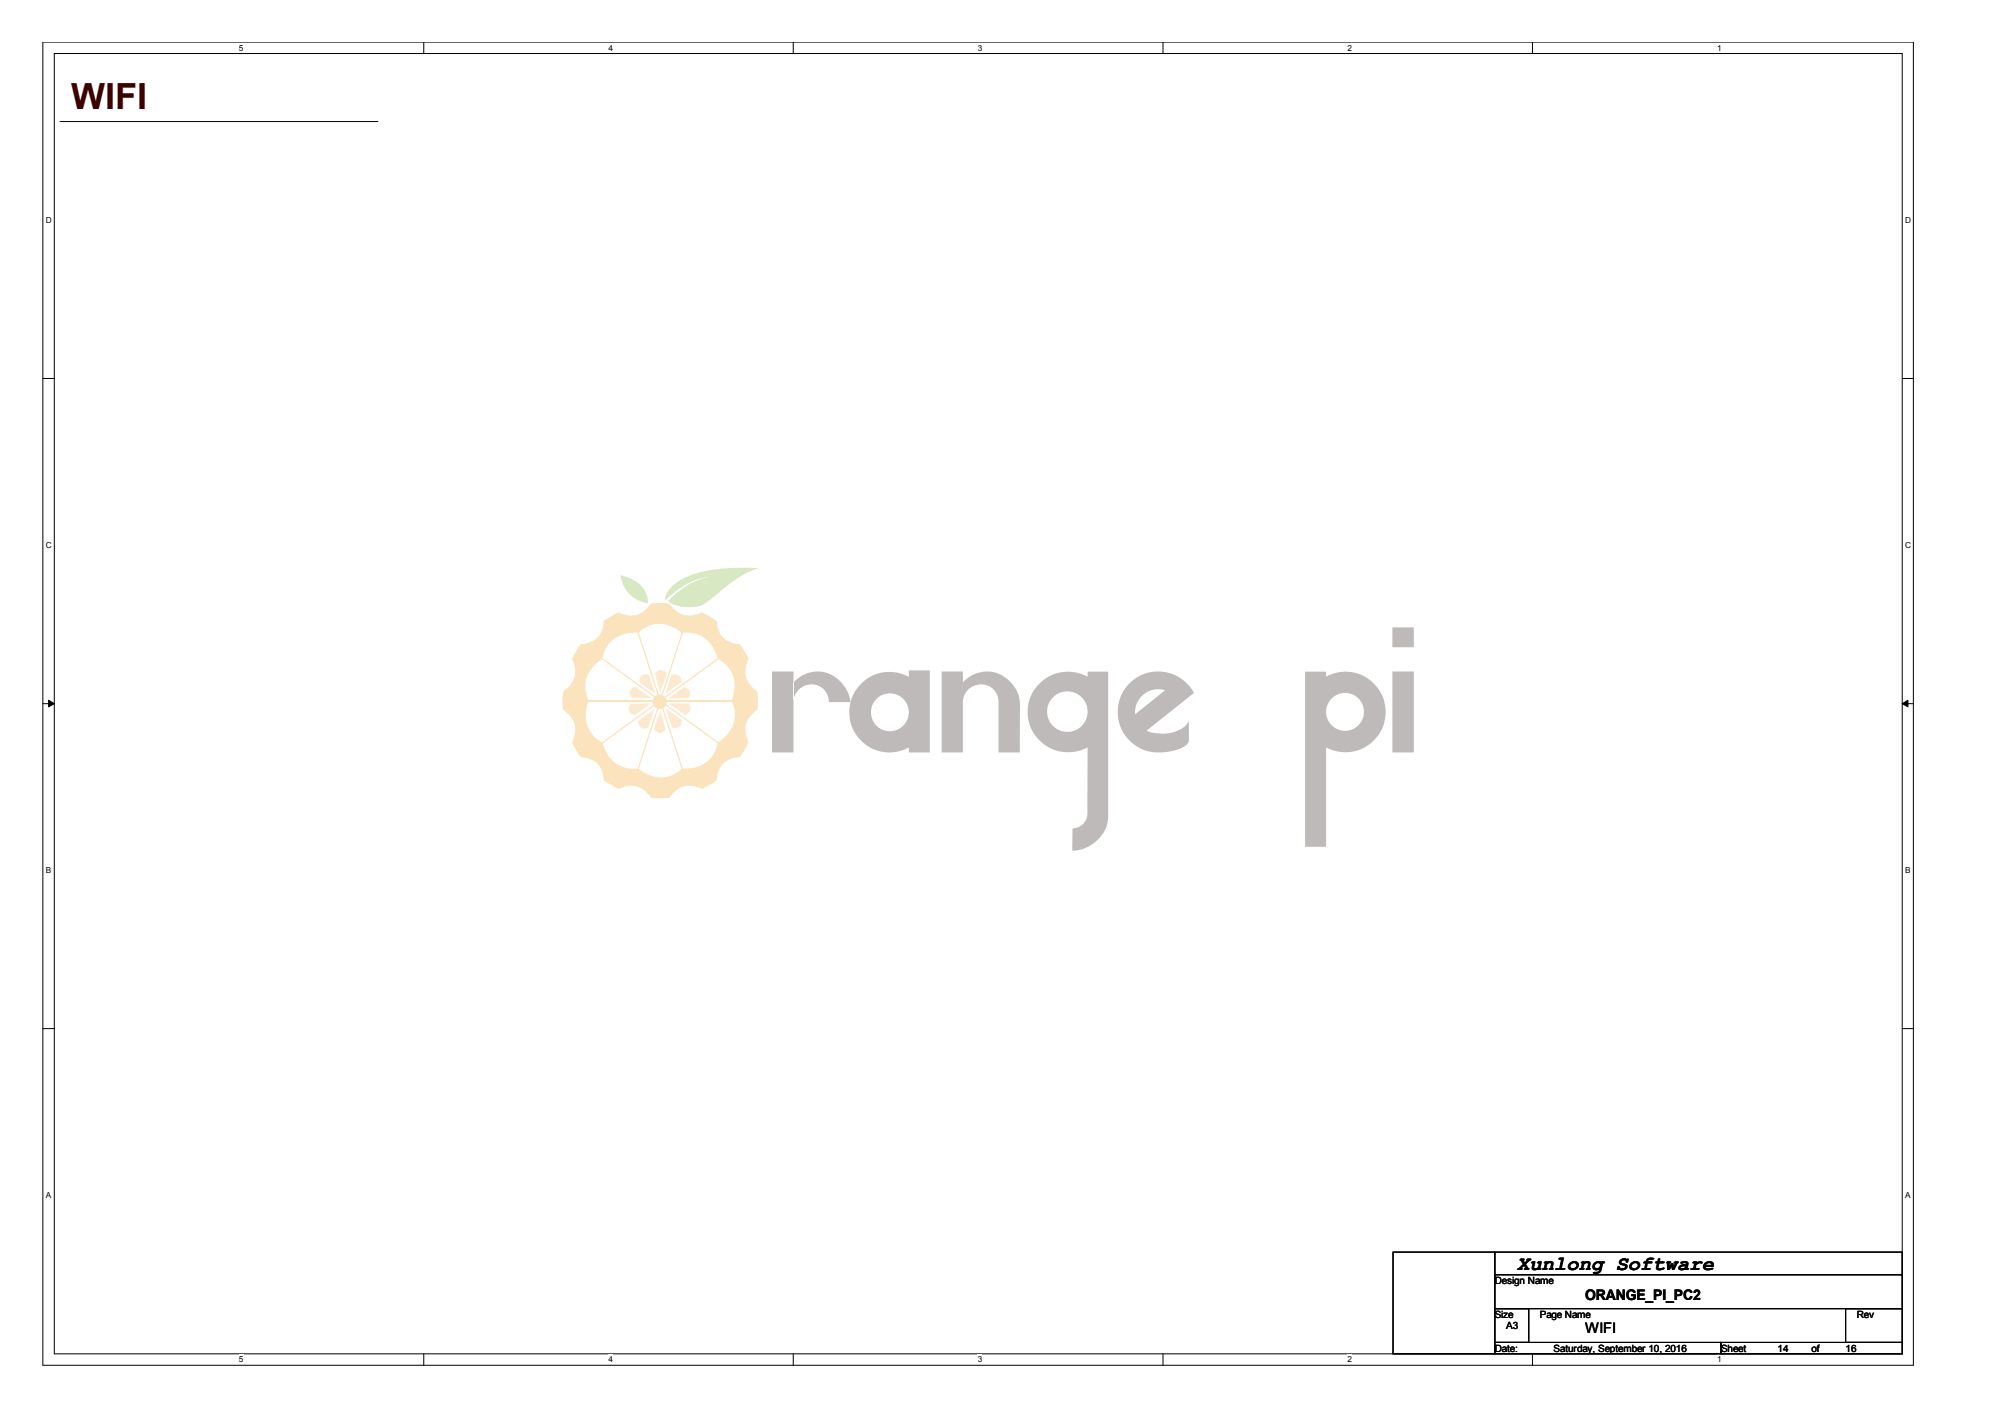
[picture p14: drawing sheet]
<svg xmlns="http://www.w3.org/2000/svg" width="297mm" height="210mm" viewBox="0 0 297 210" stroke-linecap="round" stroke-linejoin="round" font-family="sans-serif">
<defs><g id="words">
<text font-size="5.3" fill="#3f0000" x="10.5" y="16.2">WIFI</text>
<text font-size="3" x="224.8" y="188.1">Xunlong Software</text>
<g font-size="2.2">
<text x="234.9" y="192.5">ORANGE_PI_PC2</text>
<text x="234.9" y="197.5">WIFI</text>
</g>
<g font-size="1.5">
<text x="221.4" y="190.2">Design Name</text>
<text x="221.4" y="195.2">Size</text>
<text x="223.1" y="196.9">A3</text>
<text x="228.1" y="195.2">Page Name</text>
<text x="275.1" y="195.2">Rev</text>
<text x="221.4" y="200.2">Date:</text>
<text x="230.2" y="200.2">Saturday, September 10, 2016</text>
<text x="255" y="200.2">Sheet</text>
<text x="263.4" y="200.2">14</text>
<text x="268.4" y="200.2">of</text>
<text x="273.4" y="200.2">16</text>
</g>
<g font-size="1.2">
<text x="35.4" y="7.5">5</text>
<text x="90.1" y="7.5">4</text>
<text x="144.9" y="7.5">3</text>
<text x="199.6" y="7.5">2</text>
<text x="254.4" y="7.5">1</text>
<text x="6.8" y="33.1">D</text>
<text x="282.2" y="33.1">D</text>
<text x="6.8" y="81.2">C</text>
<text x="282.2" y="81.2">C</text>
<text x="6.8" y="129.4">B</text>
<text x="282.2" y="129.4">B</text>
<text x="6.8" y="177.5">A</text>
<text x="282.2" y="177.5">A</text>
<text x="35.4" y="201.8">5</text>
<text x="90.1" y="201.8">4</text>
<text x="144.9" y="201.8">3</text>
<text x="199.6" y="201.8">2</text>
<text x="254.4" y="201.8">1</text>
</g>
</g></defs>
<path d="M6.4 6.2h277.1v196h-277.1zM8 7.9h273.8v192.6h-273.8z" fill="none" stroke="#000" stroke-width=".15"/>
<g fill="#fff">
<path d="M35.4 6.4h.6v1.4h-.6z"/>
<path d="M35.4 200.7h.6v1.4h-.6z"/>
</g>
<path d="M62.8 6.2v1.7M62.8 200.5v1.7" fill="none" stroke="#000" stroke-width=".15"/>
<g fill="#fff">
<path d="M90.1 6.4h.7v1.4h-.7z"/>
<path d="M90.1 200.7h.7v1.4h-.7z"/>
</g>
<path d="M117.5 6.2v1.7M117.5 200.5v1.7" fill="none" stroke="#000" stroke-width=".15"/>
<g fill="#fff">
<path d="M144.9 6.4h.6v1.4h-.6z"/>
<path d="M144.9 200.7h.6v1.4h-.6z"/>
</g>
<path d="M172.3 6.2v1.7M172.3 200.5v1.7" fill="none" stroke="#000" stroke-width=".15"/>
<g fill="#fff">
<path d="M199.6 6.4h.7v1.4h-.7z"/>
<path d="M199.6 200.7h.7v1.4h-.7z"/>
</g>
<path d="M227 6.2v1.7M227 200.5v1.7" fill="none" stroke="#000" stroke-width=".15"/>
<g fill="#fff">
<path d="M254.4 6.4h.6v1.4h-.6z"/>
<path d="M254.4 200.7h.6v1.4h-.6z"/>
<path d="M6.8 31.9h.8v1.4h-.8z"/>
<path d="M282.2 31.9h.9v1.4h-.9z"/>
<path d="M6.8 80.1h.8v1.4h-.8z"/>
<path d="M282.2 80.1h.9v1.4h-.9z"/>
</g>
<path d="M6.4 56.1h1.6M281.8 56.1h1.7" fill="none" stroke="#000" stroke-width=".15"/>
<g fill="#fff">
<path d="M6.8 128.2h.7v1.4h-.7z"/>
<path d="M282.2 128.2h.8v1.4h-.8z"/>
</g>
<path d="M6.4 104.2h1.6M7.2 103.7l.8 .5-.8 .5zM281.8 104.2l.9-.5v1zM281.8 104.2h1.7" fill="none" stroke="#000" stroke-width=".15"/>
<path d="M7.2 103.7l.8 .5-.8 .5zM281.8 104.2l.9-.5v1z" fill="#000"/>
<g fill="#fff">
<path d="M6.8 176.4h.7v1.4h-.7z"/>
<path d="M282.2 176.4h.8v1.4h-.8z"/>
</g>
<path d="M8.9 18h46.9M55.8 18h.1M6.4 152.4h1.6M281.8 152.4h1.7M206.4 185.5h15v15h-15zM221.4 185.5h60.4v3.3h-60.4zM221.4 188.8h60.4v5.1h-60.4zM221.4 193.9h5.1v5h-5.1zM221.4 198.9h33.6v1.6h-33.6zM255 198.9h26.8v1.6h-26.8zM273.4 193.9h8.4v5h-8.4z" fill="none" stroke="#000" stroke-width=".15"/>
<g fill="#7ab537">
<path d="M99.6 86.8a8.7 8.7 0 0 1 4-2 29.6 29.6 0 0 1 8.9-.6 14.6 14.6 0 0 0-5.7 3.3l-.8 .7a5.7 5.7 0 0 1-3 1.7 5.6 5.6 0 0 1-4-.9 11.1 11.1 0 0 1 6.8-3.6 9.7 9.7 0 0 0-6.2 2.5l-1.1 1.1v-.3a3.7 3.7 0 0 1 1.1-1.9z"/>
<path d="M91.9 85.2a5.2 5.2 0 0 1 3.8 2.6l.2 .6 .1 1a4.7 4.7 0 0 1-4.1-4.2z"/>
</g>
<path d="M86 95.4a3.3 3.3 0 0 0 3.5-3.4l2.1-1.3a3.5 3.5 0 0 0 4.9-1.3h2.7a3.5 3.5 0 0 0 4.8 1.3l2.2 1.3a3.3 3.3 0 0 0 3.4 3.4l1.3 2.2a3.5 3.5 0 0 0 1.3 4.8v2.7a3.5 3.5 0 0 0-1.3 4.9l-1.3 2.2a3.3 3.3 0 0 0-3.4 3.4l-2.2 1.3a3.5 3.5 0 0 0-4.8 1.3h-2.7a3.5 3.5 0 0 0-4.9-1.3l-2.1-1.3a3.3 3.3 0 0 0-3.5-3.4l-1.3-2.2a3.5 3.5 0 0 0-1.3-4.9v-2.7a3.5 3.5 0 0 0 1.3-4.8z" fill="#f4a323"/>
<g fill="#fff">
<path d="M97.8 103.8l8.5-6.2a4.4 4.4 0 0 1 2.5 4.8l-.4 1.4z"/>
<path d="M101 93.8a4.4 4.4 0 0 1 4.8 2.4l.5 1.4-8.5 6.2z"/>
<path d="M94.6 93.7a4.4 4.4 0 0 1 5.2-.7l1.2 .8-3.2 10-3.3-10z"/>
<path d="M90.3 95.2a5 5 0 0 1 4.2-1.5l3.3 10.1-8.6-6.2 .1-.2a4.7 4.7 0 0 1 1-2.2z"/>
<path d="M88.1 98.5l1.1-.9 8.6 6.2h-10.6a4.4 4.4 0 0 1 .9-5.3z"/>
<path d="M87.2 103.8h10.6l-8.6 6.2a4.4 4.4 0 0 1-2.4-4.8z"/>
<path d="M89.3 110l8.5-6.2-3.2 10a4.4 4.4 0 0 1-4.8-2.4z"/>
<path d="M97.8 103.8l3.3 10a4.4 4.4 0 0 1-5.3 .8l-1.3-.8z"/>
<path d="M97.8 103.8l8.5 6.2a4.4 4.4 0 0 1-3.8 3.8h-1.4z"/>
<path d="M97.8 103.8h10.6a4.4 4.4 0 0 1-.9 5.3l-1.2 .9z"/>
</g>
<g fill="#f4a323">
<path d="M86.1 112.2l23.4-17 .1 .2-23.4 17z"/>
<circle cx="97.7" cy="104" r="1.06"/>
</g>
<path d="M83.3 103.8h29" fill="none" stroke="#f4a323" stroke-width=".18"/>
<g fill="#f4a323">
<path d="M102.2 90l.2 .1-9 27.5-.1-.1z"/>
<path d="M93.3 90.1l.1-.1 9 27.5-.2 .1z"/>
<path d="M86.2 95.2l23.4 17-.1 .2-23.4-17z"/>
</g>
<g fill="#f5b663">
<path d="M97 99.8l.5-.4a1.08 1.08 0 0 1 1.3 .4l-1 2.8z"/>
<path d="M95 100.1a1.37 1.37 0 0 1 1.1-.2l1 2.9-2.4-1.8 .1-.6z"/>
<path d="M93.5 102.1l.6-.4 2.5 1.7h-3l-.3-.5v-.5z"/>
<path d="M93.4 104.2h3l-2.4 1.7-.5-.2a1.08 1.08 0 0 1-.1-1.5z"/>
<path d="M94.5 106.8l2.4-1.8-.9 2.8-.6 .1a1.08 1.08 0 0 1-.9-1.1z"/>
<path d="M97.8 105.2l.8 2.8-.4 .5a1.08 1.08 0 0 1-1.4-.5z"/>
<path d="M98.6 104.9l2.4 1.8-.1 .6a1.08 1.08 0 0 1-1.3 .5z"/>
<path d="M99 104.2h3l.3 .5a1.08 1.08 0 0 1-.8 1.2z"/>
<path d="M99 103.5l2.4-1.7 .5 .2a1.08 1.08 0 0 1 .1 1.4z"/>
<path d="M99.5 100l.6-.1a1.08 1.08 0 0 1 .9 1.1l-2.4 1.8z"/>
</g>
<g fill="#221815">
<path d="M139.5 99.5h3.1v1.6a4.8 4.8 0 0 1 7.9 .9 4.4 4.4 0 0 1 .6 2.3v7.2h-3.2v-7.5a2.64 2.64 0 0 0-2.6-2.6 2.64 2.64 0 0 0-2.7 2.6v7.5h-3.1z"/>
<path d="M117.6 101.1v2.9a2.62 2.62 0 0 1 2.6-2.6 2.62 2.62 0 0 1 2.6 2.6h3.2a4.9 4.9 0 0 0-7.5-3.7zM114.4 99.5h3.2v12h-3.2z"/>
<path d="M129 105.5a2.81 2.81 0 0 0 5.6 0 2.81 2.81 0 0 0-5.6 0zM127.6 101.3a5.9 5.9 0 0 1 7-1v-1h3.2v12.2h-3.2v-.8a6 6 0 0 1-7.6-1.6 6 6 0 0 1 .6-7.8z"/>
<path d="M155.1 105.4a3 3 0 0 0 6 0 3 3 0 0 0-6 0zM154 101.3a6 6 0 0 1 7.1-1.1v-.7h3.1v21.5a5.5 5.5 0 0 1-5.3 5v-3.3a2.22 2.22 0 0 0 2.2-2.2v-9.8a6 6 0 0 1-7.6-1.6 6 6 0 0 1 .5-7.8z"/>
<path d="M169.2 103.1a3.2 3.2 0 0 0-1 2.7l4.4-3.5a3.4 3.4 0 0 0-3.4 .8zM167.3 101.2a6 6 0 0 1 9.6 1.4l-7 5.6a5.5 5.5 0 0 0 6-.9l.2-.7v3.1a2.5 2.5 0 0 1-2 1.4 6.7 6.7 0 0 1-7.2-1.9 6 6 0 0 1 .4-8z"/>
<path d="M196.5 105.5a2.81 2.81 0 0 0 5.6 0 2.81 2.81 0 0 0-5.6 0zM193.3 99.5h3.2v.7a6 6 0 0 1 8.8 5.3 6 6 0 0 1-8.8 5.2v14.7h-3.2z"/>
<path d="M206.3 99.5v12h3.2v-12zM206.3 92.9h3.2v3h-3.2z"/>
</g>
<use href="#words"/>
</svg>
